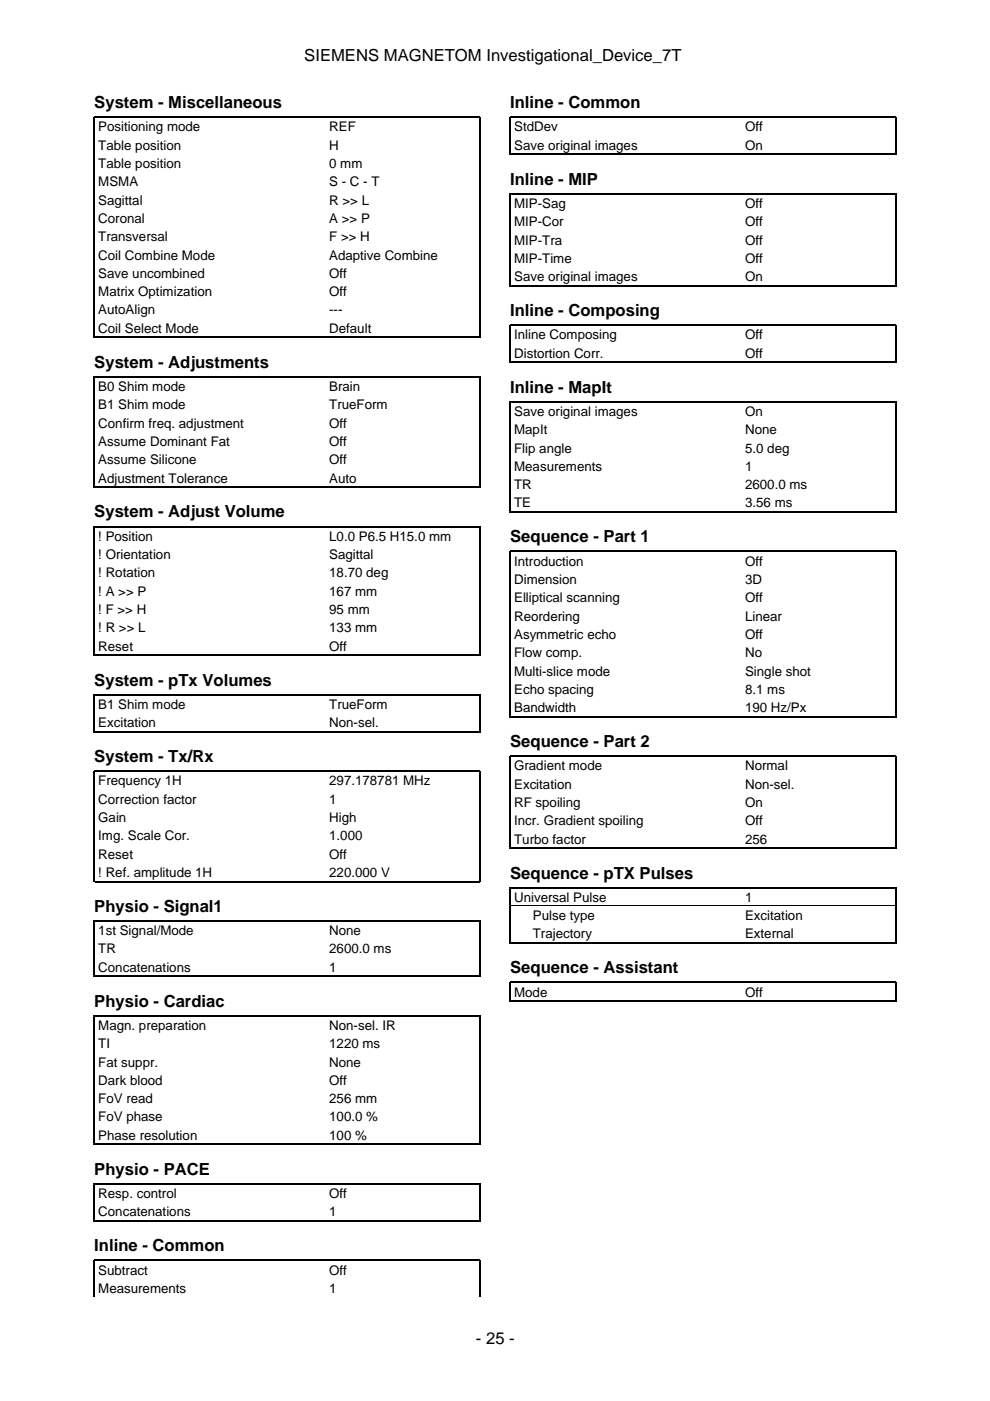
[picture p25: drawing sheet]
<svg xmlns="http://www.w3.org/2000/svg" width="210mm" height="297mm" viewBox="0 0 210 297" stroke-linecap="round" stroke-linejoin="round" font-family="sans-serif">
<defs><g id="words">
<g font-size="3.5">
<text x="64.5" y="12.9">SIEMENS MAGNETOM Investigational_Device_7T</text>
<text x="20" y="22.9">System - Miscellaneous</text>
<text x="108.2" y="22.9">Inline - Common</text>
<text x="108.2" y="39.2">Inline - MIP</text>
<text x="108.2" y="67">Inline - Composing</text>
<text x="20" y="78">System - Adjustments</text>
<text x="108.2" y="83.3">Inline - MapIt</text>
<text x="20" y="109.7">System - Adjust Volume</text>
<text x="108.2" y="115">Sequence - Part 1</text>
<text x="20" y="145.3">System - pTx Volumes</text>
<text x="20" y="161.6">System - Tx/Rx</text>
<text x="108.2" y="158.4">Sequence - Part 2</text>
<text x="108.2" y="186.3">Sequence - pTX Pulses</text>
<text x="20" y="193.3">Physio - Signal1</text>
<text x="108.2" y="206.4">Sequence - Assistant</text>
<text x="20" y="213.4">Physio - Cardiac</text>
<text x="20" y="249.1">Physio - PACE</text>
<text x="20" y="265.3">Inline - Common</text>
<text x="100.9" y="284.9">- 25 -</text>
</g>
<g font-size="2.8">
<text x="20.8" y="27.9">Positioning mode</text>
<text x="69.8" y="27.9">REF</text>
<text x="109" y="27.9">StdDev</text>
<text x="158" y="27.9">Off</text>
<text x="20.8" y="31.7">Table position</text>
<text x="20.8" y="35.6">Table position</text>
<text x="69.8" y="31.7">H</text>
<text x="69.8" y="35.6">0 mm</text>
<text x="109" y="31.7">Save original images</text>
<text x="158" y="31.7">On</text>
<text x="20.8" y="39.5">MSMA</text>
<text x="69.8" y="39.5">S - C - T</text>
<text x="20.8" y="43.4">Sagittal</text>
<text x="20.8" y="47.3">Coronal</text>
<text x="69.8" y="43.4">R &gt;&gt; L</text>
<text x="69.8" y="47.3">A &gt;&gt; P</text>
<text x="109" y="44.1">MIP-Sag</text>
<text x="109" y="48">MIP-Cor</text>
<text x="158" y="44.1">Off</text>
<text x="158" y="48">Off</text>
<text x="20.8" y="51.2">Transversal</text>
<text x="69.8" y="51.2">F &gt;&gt; H</text>
<text x="109" y="51.9">MIP-Tra</text>
<text x="158" y="51.9">Off</text>
<text x="20.8" y="55">Coil Combine Mode</text>
<text x="20.8" y="58.9">Save uncombined</text>
<text x="69.8" y="55">Adaptive Combine</text>
<text x="69.8" y="58.9">Off</text>
<text x="109" y="55.7">MIP-Time</text>
<text x="109" y="59.6">Save original images</text>
<text x="158" y="55.7">Off</text>
<text x="158" y="59.6">On</text>
<text x="20.8" y="62.8">Matrix Optimization</text>
<text x="69.8" y="62.8">Off</text>
<text x="20.8" y="66.7">AutoAlign</text>
<text x="20.8" y="70.6">Coil Select Mode</text>
<text x="69.8" y="66.7">---</text>
<text x="69.8" y="70.6">Default</text>
<text x="109" y="72">Inline Composing</text>
<text x="158" y="72">Off</text>
<text x="109" y="75.8">Distortion Corr.</text>
<text x="158" y="75.8">Off</text>
<text x="20.8" y="82.9">B0 Shim mode</text>
<text x="69.8" y="82.9">Brain</text>
<text x="20.8" y="86.8">B1 Shim mode</text>
<text x="69.8" y="86.8">TrueForm</text>
<text x="109" y="88.2">Save original images</text>
<text x="158" y="88.2">On</text>
<text x="20.8" y="90.7">Confirm freq. adjustment</text>
<text x="20.8" y="94.5">Assume Dominant Fat</text>
<text x="69.8" y="90.7">Off</text>
<text x="69.8" y="94.5">Off</text>
<text x="109" y="92.1">MapIt</text>
<text x="109" y="96">Flip angle</text>
<text x="158" y="92.1">None</text>
<text x="158" y="96">5.0 deg</text>
<text x="20.8" y="98.4">Assume Silicone</text>
<text x="69.8" y="98.4">Off</text>
<text x="109" y="99.8">Measurements</text>
<text x="158" y="99.8">1</text>
<text x="20.8" y="102.3">Adjustment Tolerance</text>
<text x="69.8" y="102.3">Auto</text>
<text x="109" y="103.7">TR</text>
<text x="109" y="107.6">TE</text>
<text x="158" y="103.7">2600.0 ms</text>
<text x="158" y="107.6">3.56 ms</text>
<text x="20.8" y="114.7">! Position</text>
<text x="20.8" y="118.5">! Orientation</text>
<text x="69.8" y="114.7">L0.0 P6.5 H15.0 mm</text>
<text x="69.8" y="118.5">Sagittal</text>
<text x="109" y="119.9">Introduction</text>
<text x="158" y="119.9">Off</text>
<text x="20.8" y="122.4">! Rotation</text>
<text x="69.8" y="122.4">18.70 deg</text>
<text x="109" y="123.8">Dimension</text>
<text x="158" y="123.8">3D</text>
<text x="20.8" y="126.3">! A &gt;&gt; P</text>
<text x="20.8" y="130.2">! F &gt;&gt; H</text>
<text x="69.8" y="126.3">167 mm</text>
<text x="69.8" y="130.2">95 mm</text>
<text x="109" y="127.7">Elliptical scanning</text>
<text x="109" y="131.6">Reordering</text>
<text x="158" y="127.7">Off</text>
<text x="158" y="131.6">Linear</text>
<text x="20.8" y="134.1">! R &gt;&gt; L</text>
<text x="20.8" y="137.9">Reset</text>
<text x="69.8" y="134.1">133 mm</text>
<text x="69.8" y="137.9">Off</text>
<text x="109" y="135.5">Asymmetric echo</text>
<text x="158" y="135.5">Off</text>
<text x="109" y="139.3">Flow comp.</text>
<text x="109" y="143.2">Multi-slice mode</text>
<text x="158" y="139.3">No</text>
<text x="158" y="143.2">Single shot</text>
<text x="109" y="147.1">Echo spacing</text>
<text x="158" y="147.1">8.1 ms</text>
<text x="20.8" y="150.3">B1 Shim mode</text>
<text x="20.8" y="154.2">Excitation</text>
<text x="69.8" y="150.3">TrueForm</text>
<text x="69.8" y="154.2">Non-sel.</text>
<text x="109" y="151">Bandwidth</text>
<text x="158" y="151">190 Hz/Px</text>
<text x="20.8" y="166.5">Frequency 1H</text>
<text x="69.8" y="166.5">297.178781 MHz</text>
<text x="109" y="163.3">Gradient mode</text>
<text x="109" y="167.2">Excitation</text>
<text x="158" y="163.3">Normal</text>
<text x="158" y="167.2">Non-sel.</text>
<text x="20.8" y="170.4">Correction factor</text>
<text x="69.8" y="170.4">1</text>
<text x="109" y="171.1">RF spoiling</text>
<text x="158" y="171.1">On</text>
<text x="20.8" y="174.3">Gain</text>
<text x="20.8" y="178.2">Img. Scale Cor.</text>
<text x="69.8" y="174.3">High</text>
<text x="69.8" y="178.2">1.000</text>
<text x="109" y="175">Incr. Gradient spoiling</text>
<text x="109" y="178.9">Turbo factor</text>
<text x="158" y="175">Off</text>
<text x="158" y="178.9">256</text>
<text x="20.8" y="182">Reset</text>
<text x="20.8" y="185.9">! Ref. amplitude 1H</text>
<text x="69.8" y="182">Off</text>
<text x="69.8" y="185.9">220.000 V</text>
<text x="109" y="191.2">Universal Pulse</text>
<text x="158" y="191.2">1</text>
<text x="113" y="195.1">Pulse type</text>
<text x="158" y="195.1">Excitation</text>
<text x="20.8" y="198.3">1st Signal/Mode</text>
<text x="20.8" y="202.1">TR</text>
<text x="69.8" y="198.3">None</text>
<text x="69.8" y="202.1">2600.0 ms</text>
<text x="113" y="199">Trajectory</text>
<text x="158" y="199">External</text>
<text x="20.8" y="206">Concatenations</text>
<text x="69.8" y="206">1</text>
<text x="109" y="211.3">Mode</text>
<text x="158" y="211.3">Off</text>
<text x="20.8" y="218.4">Magn. preparation</text>
<text x="69.8" y="218.4">Non-sel. IR</text>
<text x="20.8" y="222.2">TI</text>
<text x="20.8" y="226.1">Fat suppr.</text>
<text x="69.8" y="222.2">1220 ms</text>
<text x="69.8" y="226.1">None</text>
<text x="20.8" y="230">Dark blood</text>
<text x="20.8" y="233.9">FoV read</text>
<text x="69.8" y="230">Off</text>
<text x="69.8" y="233.9">256 mm</text>
<text x="20.8" y="237.8">FoV phase</text>
<text x="69.8" y="237.8">100.0 %</text>
<text x="20.8" y="241.7">Phase resolution</text>
<text x="69.8" y="241.7">100 %</text>
<text x="20.8" y="254">Resp. control</text>
<text x="20.8" y="257.9">Concatenations</text>
<text x="69.8" y="254">Off</text>
<text x="69.8" y="257.9">1</text>
<text x="20.8" y="270.2">Subtract</text>
<text x="20.8" y="274.1">Measurements</text>
<text x="69.8" y="270.2">Off</text>
<text x="69.8" y="274.1">1</text>
</g>
</g></defs>
<g fill="none" stroke="#000" stroke-width=".26">
<path d="M108.2 32.9v-8.1h81.8v8.1M108.3 32.7h81.6M20 71.7v-46.9h81.8v46.9M20.1 71.5h81.6M108.2 60.7v-19.6h81.8v19.6M108.2 77v-8.1h81.8v8.1M108.3 60.6h81.6M108.3 76.8h81.6M20 103.4v-23.5h81.8v23.5M20.1 103.3h81.6M108.2 108.7v-23.5h81.8v23.5M108.3 108.6h81.6"/>
<path d="M20 139.1v-27.5h81.8v27.5M20.1 138.9h81.6M20 155.3v-8h81.8v8M20.1 155.2h81.6M108.2 152.1v-35.2h81.8v35.2M108.3 152h81.6M108.2 180v-19.7h81.8v19.7M108.3 179.8h81.6M20 187v-23.5h81.8v23.5M20.1 186.9h81.6M108.3 200h81.6M20 207.1v-11.9h81.8v11.9"/>
<path d="M20.1 207h81.6M108.2 200.1v-11.9h81.8v11.9M108.2 212.5v-4.2h81.8v4.2M108.3 212.3h81.6M20 242.8v-27.5h81.8v27.5M20 259v-8h81.8v8M20.1 242.6h81.6M20.1 258.9h81.6M20 275v-7.8h81.8v7.8"/>
</g>
<path d="M108.3 192.1h81.6" fill="none" stroke="#000" stroke-width=".21"/>
<use href="#words"/>
</svg>
